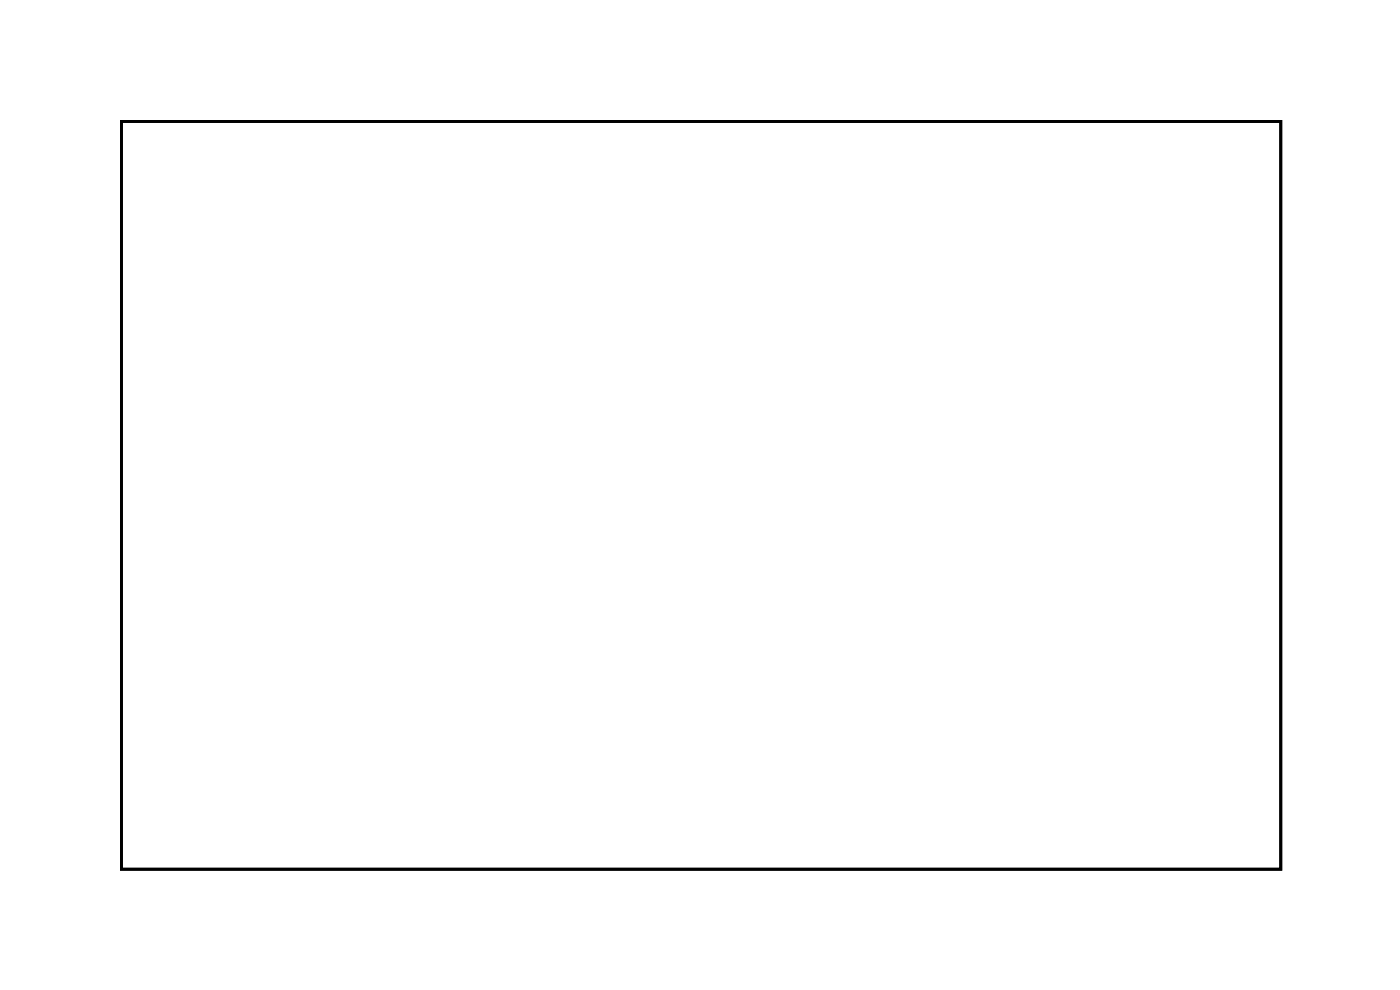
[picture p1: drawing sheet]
<svg xmlns="http://www.w3.org/2000/svg" width="99mm" height="70mm" viewBox="0 0 99 70" stroke-linecap="round" stroke-linejoin="round" font-family="sans-serif">
<path d="M8.6 8.6h81.8v52.7h-81.8z" fill="none" stroke="#000" stroke-width=".2"/>
<path d="M8.6 8.6h81.8v52.7h-81.8z" fill="none" stroke="#000" stroke-width=".07"/>
<path d="M81.7 33.9h1.4v1.4h-1.4z" fill="#fff"/>
<path d="M81.7 33.9h1.4v1.4h-1.4z" fill="none" stroke="#fff" stroke-width=".76" stroke-linecap="butt"/>
<circle cx="82.4" cy="34.6" r=".7" fill="#fff"/>
<circle cx="82.4" cy="34.6" r=".7" fill="none" stroke="#fff" stroke-width=".76" stroke-linecap="butt"/>
<circle cx="82.4" cy="42.2" r=".7" fill="#fff"/>
<circle cx="82.4" cy="42.2" r=".7" fill="none" stroke="#fff" stroke-width=".76" stroke-linecap="butt"/>
<circle cx="79.8" cy="34.6" r=".7" fill="#fff"/>
<circle cx="79.8" cy="34.6" r=".7" fill="none" stroke="#fff" stroke-width=".76" stroke-linecap="butt"/>
<circle cx="79.8" cy="42.2" r=".7" fill="#fff"/>
<circle cx="79.8" cy="42.2" r=".7" fill="none" stroke="#fff" stroke-width=".76" stroke-linecap="butt"/>
<circle cx="77.3" cy="34.6" r=".7" fill="#fff"/>
<circle cx="77.3" cy="34.6" r=".7" fill="none" stroke="#fff" stroke-width=".76" stroke-linecap="butt"/>
<circle cx="77.3" cy="42.2" r=".7" fill="#fff"/>
<circle cx="77.3" cy="42.2" r=".7" fill="none" stroke="#fff" stroke-width=".76" stroke-linecap="butt"/>
<circle cx="74.8" cy="34.6" r=".7" fill="#fff"/>
<circle cx="74.8" cy="34.6" r=".7" fill="none" stroke="#fff" stroke-width=".76" stroke-linecap="butt"/>
<circle cx="74.8" cy="42.2" r=".7" fill="#fff"/>
<circle cx="74.8" cy="42.2" r=".7" fill="none" stroke="#fff" stroke-width=".76" stroke-linecap="butt"/>
<circle cx="72.2" cy="34.6" r=".7" fill="#fff"/>
<circle cx="72.2" cy="34.6" r=".7" fill="none" stroke="#fff" stroke-width=".76" stroke-linecap="butt"/>
<circle cx="72.2" cy="42.2" r=".7" fill="#fff"/>
<circle cx="72.2" cy="42.2" r=".7" fill="none" stroke="#fff" stroke-width=".76" stroke-linecap="butt"/>
<circle cx="69.7" cy="34.6" r=".7" fill="#fff"/>
<circle cx="69.7" cy="34.6" r=".7" fill="none" stroke="#fff" stroke-width=".76" stroke-linecap="butt"/>
<circle cx="69.7" cy="42.2" r=".7" fill="#fff"/>
<circle cx="69.7" cy="42.2" r=".7" fill="none" stroke="#fff" stroke-width=".76" stroke-linecap="butt"/>
<circle cx="67.1" cy="34.6" r=".7" fill="#fff"/>
<circle cx="67.1" cy="34.6" r=".7" fill="none" stroke="#fff" stroke-width=".76" stroke-linecap="butt"/>
<circle cx="67.1" cy="42.2" r=".7" fill="#fff"/>
<circle cx="67.1" cy="42.2" r=".7" fill="none" stroke="#fff" stroke-width=".76" stroke-linecap="butt"/>
<circle cx="64.6" cy="34.6" r=".7" fill="#fff"/>
<circle cx="64.6" cy="34.6" r=".7" fill="none" stroke="#fff" stroke-width=".76" stroke-linecap="butt"/>
<circle cx="64.6" cy="42.2" r=".7" fill="#fff"/>
<circle cx="64.6" cy="42.2" r=".7" fill="none" stroke="#fff" stroke-width=".76" stroke-linecap="butt"/>
<circle cx="62.1" cy="34.6" r=".7" fill="#fff"/>
<circle cx="62.1" cy="34.6" r=".7" fill="none" stroke="#fff" stroke-width=".76" stroke-linecap="butt"/>
<circle cx="62.1" cy="42.2" r=".7" fill="#fff"/>
<circle cx="62.1" cy="42.2" r=".7" fill="none" stroke="#fff" stroke-width=".76" stroke-linecap="butt"/>
<path d="M50.2 33.9h1.4v1.4h-1.4z" fill="#fff"/>
<path d="M50.2 33.9h1.4v1.4h-1.4z" fill="none" stroke="#fff" stroke-width=".76" stroke-linecap="butt"/>
<circle cx="50.9" cy="34.6" r=".7" fill="#fff"/>
<circle cx="50.9" cy="34.6" r=".7" fill="none" stroke="#fff" stroke-width=".76" stroke-linecap="butt"/>
<circle cx="50.9" cy="42.2" r=".7" fill="#fff"/>
<circle cx="50.9" cy="42.2" r=".7" fill="none" stroke="#fff" stroke-width=".76" stroke-linecap="butt"/>
<circle cx="48.3" cy="34.6" r=".7" fill="#fff"/>
<circle cx="48.3" cy="34.6" r=".7" fill="none" stroke="#fff" stroke-width=".76" stroke-linecap="butt"/>
<circle cx="48.3" cy="42.2" r=".7" fill="#fff"/>
<circle cx="48.3" cy="42.2" r=".7" fill="none" stroke="#fff" stroke-width=".76" stroke-linecap="butt"/>
<circle cx="45.8" cy="34.6" r=".7" fill="#fff"/>
<circle cx="45.8" cy="34.6" r=".7" fill="none" stroke="#fff" stroke-width=".76" stroke-linecap="butt"/>
<circle cx="45.8" cy="42.2" r=".7" fill="#fff"/>
<circle cx="45.8" cy="42.2" r=".7" fill="none" stroke="#fff" stroke-width=".76" stroke-linecap="butt"/>
<circle cx="43.3" cy="34.6" r=".7" fill="#fff"/>
<circle cx="43.3" cy="34.6" r=".7" fill="none" stroke="#fff" stroke-width=".76" stroke-linecap="butt"/>
<circle cx="43.3" cy="42.2" r=".7" fill="#fff"/>
<circle cx="43.3" cy="42.2" r=".7" fill="none" stroke="#fff" stroke-width=".76" stroke-linecap="butt"/>
<circle cx="40.7" cy="34.6" r=".7" fill="#fff"/>
<circle cx="40.7" cy="34.6" r=".7" fill="none" stroke="#fff" stroke-width=".76" stroke-linecap="butt"/>
<circle cx="40.7" cy="42.2" r=".7" fill="#fff"/>
<circle cx="40.7" cy="42.2" r=".7" fill="none" stroke="#fff" stroke-width=".76" stroke-linecap="butt"/>
<circle cx="38.2" cy="34.6" r=".7" fill="#fff"/>
<circle cx="38.2" cy="34.6" r=".7" fill="none" stroke="#fff" stroke-width=".76" stroke-linecap="butt"/>
<circle cx="38.2" cy="42.2" r=".7" fill="#fff"/>
<circle cx="38.2" cy="42.2" r=".7" fill="none" stroke="#fff" stroke-width=".76" stroke-linecap="butt"/>
<circle cx="35.6" cy="34.6" r=".7" fill="#fff"/>
<circle cx="35.6" cy="34.6" r=".7" fill="none" stroke="#fff" stroke-width=".76" stroke-linecap="butt"/>
<circle cx="35.6" cy="42.2" r=".7" fill="#fff"/>
<circle cx="35.6" cy="42.2" r=".7" fill="none" stroke="#fff" stroke-width=".76" stroke-linecap="butt"/>
<circle cx="33.1" cy="34.6" r=".7" fill="#fff"/>
<circle cx="33.1" cy="34.6" r=".7" fill="none" stroke="#fff" stroke-width=".76" stroke-linecap="butt"/>
<circle cx="33.1" cy="42.2" r=".7" fill="#fff"/>
<circle cx="33.1" cy="42.2" r=".7" fill="none" stroke="#fff" stroke-width=".76" stroke-linecap="butt"/>
<circle cx="30.6" cy="34.6" r=".7" fill="#fff"/>
<circle cx="30.6" cy="34.6" r=".7" fill="none" stroke="#fff" stroke-width=".76" stroke-linecap="butt"/>
<circle cx="30.6" cy="42.2" r=".7" fill="#fff"/>
<circle cx="30.6" cy="42.2" r=".7" fill="none" stroke="#fff" stroke-width=".76" stroke-linecap="butt"/>
<circle cx="15.6" cy="57.5" r=".75" fill="#fff"/>
<circle cx="15.6" cy="57.5" r=".75" fill="none" stroke="#fff" stroke-width=".76" stroke-linecap="butt"/>
<circle cx="13" cy="57.5" r=".75" fill="#fff"/>
<circle cx="13" cy="57.5" r=".75" fill="none" stroke="#fff" stroke-width=".76" stroke-linecap="butt"/>
<circle cx="10.5" cy="57.5" r=".75" fill="#fff"/>
<circle cx="10.5" cy="57.5" r=".75" fill="none" stroke="#fff" stroke-width=".76" stroke-linecap="butt"/>
<circle cx="10.5" cy="50.4" r=".75" fill="#fff"/>
<circle cx="10.5" cy="50.4" r=".75" fill="none" stroke="#fff" stroke-width=".76" stroke-linecap="butt"/>
<circle cx="13" cy="50.4" r=".75" fill="#fff"/>
<circle cx="13" cy="50.4" r=".75" fill="none" stroke="#fff" stroke-width=".76" stroke-linecap="butt"/>
<circle cx="15.6" cy="50.4" r=".75" fill="#fff"/>
<circle cx="15.6" cy="50.4" r=".75" fill="none" stroke="#fff" stroke-width=".76" stroke-linecap="butt"/>
<circle cx="82.4" cy="48.3" r=".75" fill="#fff"/>
<circle cx="82.4" cy="48.3" r=".75" fill="none" stroke="#fff" stroke-width=".76" stroke-linecap="butt"/>
<circle cx="79.8" cy="48.3" r=".75" fill="#fff"/>
<circle cx="79.8" cy="48.3" r=".75" fill="none" stroke="#fff" stroke-width=".76" stroke-linecap="butt"/>
<circle cx="77.3" cy="48.3" r=".75" fill="#fff"/>
<circle cx="77.3" cy="48.3" r=".75" fill="none" stroke="#fff" stroke-width=".76" stroke-linecap="butt"/>
<circle cx="74.8" cy="48.3" r=".75" fill="#fff"/>
<circle cx="74.8" cy="48.3" r=".75" fill="none" stroke="#fff" stroke-width=".76" stroke-linecap="butt"/>
<circle cx="72.2" cy="48.3" r=".75" fill="#fff"/>
<circle cx="72.2" cy="48.3" r=".75" fill="none" stroke="#fff" stroke-width=".76" stroke-linecap="butt"/>
<circle cx="69.7" cy="48.3" r=".75" fill="#fff"/>
<circle cx="69.7" cy="48.3" r=".75" fill="none" stroke="#fff" stroke-width=".76" stroke-linecap="butt"/>
<circle cx="67.1" cy="48.3" r=".75" fill="#fff"/>
<circle cx="67.1" cy="48.3" r=".75" fill="none" stroke="#fff" stroke-width=".76" stroke-linecap="butt"/>
<circle cx="64.6" cy="48.3" r=".75" fill="#fff"/>
<circle cx="64.6" cy="48.3" r=".75" fill="none" stroke="#fff" stroke-width=".76" stroke-linecap="butt"/>
<circle cx="33.1" cy="48.3" r=".75" fill="#fff"/>
<circle cx="33.1" cy="48.3" r=".75" fill="none" stroke="#fff" stroke-width=".76" stroke-linecap="butt"/>
<circle cx="35.6" cy="48.3" r=".75" fill="#fff"/>
<circle cx="35.6" cy="48.3" r=".75" fill="none" stroke="#fff" stroke-width=".76" stroke-linecap="butt"/>
<circle cx="38.2" cy="48.3" r=".75" fill="#fff"/>
<circle cx="38.2" cy="48.3" r=".75" fill="none" stroke="#fff" stroke-width=".76" stroke-linecap="butt"/>
<circle cx="40.7" cy="48.3" r=".75" fill="#fff"/>
<circle cx="40.7" cy="48.3" r=".75" fill="none" stroke="#fff" stroke-width=".76" stroke-linecap="butt"/>
<circle cx="43.3" cy="48.3" r=".75" fill="#fff"/>
<circle cx="43.3" cy="48.3" r=".75" fill="none" stroke="#fff" stroke-width=".76" stroke-linecap="butt"/>
<circle cx="45.8" cy="48.3" r=".75" fill="#fff"/>
<circle cx="45.8" cy="48.3" r=".75" fill="none" stroke="#fff" stroke-width=".76" stroke-linecap="butt"/>
<circle cx="48.3" cy="48.3" r=".75" fill="#fff"/>
<circle cx="48.3" cy="48.3" r=".75" fill="none" stroke="#fff" stroke-width=".76" stroke-linecap="butt"/>
<circle cx="50.9" cy="48.3" r=".75" fill="#fff"/>
<circle cx="50.9" cy="48.3" r=".75" fill="none" stroke="#fff" stroke-width=".76" stroke-linecap="butt"/>
<circle cx="53.4" cy="48.3" r=".75" fill="#fff"/>
<circle cx="53.4" cy="48.3" r=".75" fill="none" stroke="#fff" stroke-width=".76" stroke-linecap="butt"/>
<circle cx="56" cy="48.3" r=".75" fill="#fff"/>
<circle cx="56" cy="48.3" r=".75" fill="none" stroke="#fff" stroke-width=".76" stroke-linecap="butt"/>
<circle cx="22.2" cy="26.7" r=".75" fill="#fff"/>
<circle cx="22.2" cy="26.7" r=".75" fill="none" stroke="#fff" stroke-width=".76" stroke-linecap="butt"/>
<circle cx="24.7" cy="26.7" r=".75" fill="#fff"/>
<circle cx="24.7" cy="26.7" r=".75" fill="none" stroke="#fff" stroke-width=".76" stroke-linecap="butt"/>
<circle cx="27.3" cy="26.7" r=".75" fill="#fff"/>
<circle cx="27.3" cy="26.7" r=".75" fill="none" stroke="#fff" stroke-width=".76" stroke-linecap="butt"/>
<circle cx="29.8" cy="26.7" r=".75" fill="#fff"/>
<circle cx="29.8" cy="26.7" r=".75" fill="none" stroke="#fff" stroke-width=".76" stroke-linecap="butt"/>
<circle cx="32.3" cy="26.7" r=".75" fill="#fff"/>
<circle cx="32.3" cy="26.7" r=".75" fill="none" stroke="#fff" stroke-width=".76" stroke-linecap="butt"/>
<circle cx="19.6" cy="46.1" r=".74" fill="#fff"/>
<circle cx="19.6" cy="46.1" r=".74" fill="none" stroke="#fff" stroke-width=".76" stroke-linecap="butt"/>
<circle cx="22" cy="45.2" r=".74" fill="#fff"/>
<circle cx="22" cy="45.2" r=".74" fill="none" stroke="#fff" stroke-width=".76" stroke-linecap="butt"/>
<circle cx="24.4" cy="44.3" r=".74" fill="#fff"/>
<circle cx="24.4" cy="44.3" r=".74" fill="none" stroke="#fff" stroke-width=".76" stroke-linecap="butt"/>
<circle cx="27.8" cy="16.1" r=".74" fill="#fff"/>
<circle cx="27.8" cy="16.1" r=".74" fill="none" stroke="#fff" stroke-width=".76" stroke-linecap="butt"/>
<circle cx="29.6" cy="17.9" r=".74" fill="#fff"/>
<circle cx="29.6" cy="17.9" r=".74" fill="none" stroke="#fff" stroke-width=".76" stroke-linecap="butt"/>
<circle cx="27.5" cy="36.1" r=".64" fill="#fff"/>
<circle cx="27.5" cy="36.1" r=".64" fill="none" stroke="#fff" stroke-width=".76" stroke-linecap="butt"/>
<circle cx="27.5" cy="38.7" r=".64" fill="#fff"/>
<circle cx="27.5" cy="38.7" r=".64" fill="none" stroke="#fff" stroke-width=".76" stroke-linecap="butt"/>
<circle cx="59" cy="36.1" r=".64" fill="#fff"/>
<circle cx="59" cy="36.1" r=".64" fill="none" stroke="#fff" stroke-width=".76" stroke-linecap="butt"/>
<circle cx="59" cy="38.7" r=".64" fill="#fff"/>
<circle cx="59" cy="38.7" r=".64" fill="none" stroke="#fff" stroke-width=".76" stroke-linecap="butt"/>
<path d="M22.5 35.4h1.4v1.4h-1.4z" fill="#fff"/>
<path d="M22.5 35.4h1.4v1.4h-1.4z" fill="none" stroke="#fff" stroke-width=".76" stroke-linecap="butt"/>
<circle cx="23.2" cy="36.1" r=".7" fill="#fff"/>
<circle cx="23.2" cy="36.1" r=".7" fill="none" stroke="#fff" stroke-width=".76" stroke-linecap="butt"/>
<circle cx="23.2" cy="38.7" r=".7" fill="#fff"/>
<circle cx="23.2" cy="38.7" r=".7" fill="none" stroke="#fff" stroke-width=".76" stroke-linecap="butt"/>
<path d="M54 35.4h1.4v1.4h-1.4z" fill="#fff"/>
<path d="M54 35.4h1.4v1.4h-1.4z" fill="none" stroke="#fff" stroke-width=".76" stroke-linecap="butt"/>
<circle cx="54.7" cy="36.1" r=".7" fill="#fff"/>
<circle cx="54.7" cy="36.1" r=".7" fill="none" stroke="#fff" stroke-width=".76" stroke-linecap="butt"/>
<circle cx="54.7" cy="38.7" r=".7" fill="#fff"/>
<circle cx="54.7" cy="38.7" r=".7" fill="none" stroke="#fff" stroke-width=".76" stroke-linecap="butt"/>
<circle cx="56.5" cy="24.5" r=".35" fill="#fff"/>
<circle cx="56.5" cy="24.5" r=".35" fill="none" stroke="#fff" stroke-width=".55"/>
<circle cx="52.7" cy="25.7" r=".35" fill="#fff"/>
<circle cx="52.7" cy="25.7" r=".35" fill="none" stroke="#fff" stroke-width=".55"/>
<circle cx="49.1" cy="27" r=".35" fill="#fff"/>
<circle cx="49.1" cy="27" r=".35" fill="none" stroke="#fff" stroke-width=".55"/>
<circle cx="45.3" cy="28.3" r=".35" fill="#fff"/>
<circle cx="45.3" cy="28.3" r=".35" fill="none" stroke="#fff" stroke-width=".55"/>
<circle cx="41.2" cy="29.8" r=".35" fill="#fff"/>
<circle cx="41.2" cy="29.8" r=".35" fill="none" stroke="#fff" stroke-width=".55"/>
<circle cx="60" cy="23.2" r=".35" fill="#fff"/>
<circle cx="60" cy="23.2" r=".35" fill="none" stroke="#fff" stroke-width=".55"/>
<circle cx="37.4" cy="31.1" r=".35" fill="#fff"/>
<circle cx="37.4" cy="31.1" r=".35" fill="none" stroke="#fff" stroke-width=".55"/>
<circle cx="67.9" cy="59" r=".57" fill="#fff"/>
<circle cx="67.9" cy="59" r=".57" fill="none" stroke="#fff" stroke-width=".54"/>
<circle cx="27.3" cy="59" r=".57" fill="#fff"/>
<circle cx="27.3" cy="59" r=".57" fill="none" stroke="#fff" stroke-width=".54"/>
<circle cx="70.4" cy="59" r=".57" fill="#fff"/>
<circle cx="70.4" cy="59" r=".57" fill="none" stroke="#fff" stroke-width=".54"/>
<circle cx="73" cy="59" r=".57" fill="#fff"/>
<circle cx="73" cy="59" r=".57" fill="none" stroke="#fff" stroke-width=".54"/>
<circle cx="75.5" cy="59" r=".57" fill="#fff"/>
<circle cx="75.5" cy="59" r=".57" fill="none" stroke="#fff" stroke-width=".54"/>
<circle cx="78.1" cy="59" r=".57" fill="#fff"/>
<circle cx="78.1" cy="59" r=".57" fill="none" stroke="#fff" stroke-width=".54"/>
<circle cx="85.7" cy="23.4" r=".66" fill="#fff"/>
<circle cx="85.7" cy="23.4" r=".66" fill="none" stroke="#fff" stroke-width=".62" stroke-linecap="butt"/>
<circle cx="80.6" cy="59" r=".57" fill="#fff"/>
<circle cx="80.6" cy="59" r=".57" fill="none" stroke="#fff" stroke-width=".54"/>
<circle cx="83.1" cy="59" r=".57" fill="#fff"/>
<circle cx="83.1" cy="59" r=".57" fill="none" stroke="#fff" stroke-width=".54"/>
<circle cx="28.3" cy="10.7" r=".57" fill="#fff"/>
<circle cx="28.3" cy="10.7" r=".57" fill="none" stroke="#fff" stroke-width=".54"/>
<circle cx="42.5" cy="59" r=".57" fill="#fff"/>
<circle cx="42.5" cy="59" r=".57" fill="none" stroke="#fff" stroke-width=".54"/>
<circle cx="45" cy="59" r=".57" fill="#fff"/>
<circle cx="45" cy="59" r=".57" fill="none" stroke="#fff" stroke-width=".54"/>
<circle cx="47.6" cy="59" r=".57" fill="#fff"/>
<circle cx="47.6" cy="59" r=".57" fill="none" stroke="#fff" stroke-width=".54"/>
<circle cx="50.1" cy="59" r=".57" fill="#fff"/>
<circle cx="50.1" cy="59" r=".57" fill="none" stroke="#fff" stroke-width=".54"/>
<circle cx="85.7" cy="43.8" r=".66" fill="#fff"/>
<circle cx="85.7" cy="43.8" r=".66" fill="none" stroke="#fff" stroke-width=".62" stroke-linecap="butt"/>
<circle cx="52.7" cy="59" r=".57" fill="#fff"/>
<circle cx="52.7" cy="59" r=".57" fill="none" stroke="#fff" stroke-width=".54"/>
<circle cx="55.2" cy="59" r=".57" fill="#fff"/>
<circle cx="55.2" cy="59" r=".57" fill="none" stroke="#fff" stroke-width=".54"/>
<circle cx="57.7" cy="59" r=".57" fill="#fff"/>
<circle cx="57.7" cy="59" r=".57" fill="none" stroke="#fff" stroke-width=".54"/>
<circle cx="60.3" cy="59" r=".57" fill="#fff"/>
<circle cx="60.3" cy="59" r=".57" fill="none" stroke="#fff" stroke-width=".54"/>
<circle cx="47.6" cy="10.7" r=".57" fill="#fff"/>
<circle cx="47.6" cy="10.7" r=".57" fill="none" stroke="#fff" stroke-width=".54"/>
<circle cx="85.7" cy="13.3" r=".66" fill="#fff"/>
<circle cx="85.7" cy="13.3" r=".66" fill="none" stroke="#fff" stroke-width=".62" stroke-linecap="butt"/>
<circle cx="85.7" cy="33.6" r=".66" fill="#fff"/>
<circle cx="85.7" cy="33.6" r=".66" fill="none" stroke="#fff" stroke-width=".62" stroke-linecap="butt"/>
<circle cx="85.7" cy="53.9" r=".66" fill="#fff"/>
<circle cx="85.7" cy="53.9" r=".66" fill="none" stroke="#fff" stroke-width=".62" stroke-linecap="butt"/>
<circle cx="18.1" cy="10.7" r=".57" fill="#fff"/>
<circle cx="18.1" cy="10.7" r=".57" fill="none" stroke="#fff" stroke-width=".54"/>
<circle cx="37.4" cy="59" r=".57" fill="#fff"/>
<circle cx="37.4" cy="59" r=".57" fill="none" stroke="#fff" stroke-width=".54"/>
<circle cx="37.4" cy="10.7" r=".57" fill="#fff"/>
<circle cx="37.4" cy="10.7" r=".57" fill="none" stroke="#fff" stroke-width=".54"/>
<circle cx="85.7" cy="18.4" r=".66" fill="#fff"/>
<circle cx="85.7" cy="18.4" r=".66" fill="none" stroke="#fff" stroke-width=".62" stroke-linecap="butt"/>
<circle cx="85.7" cy="28.5" r=".66" fill="#fff"/>
<circle cx="85.7" cy="28.5" r=".66" fill="none" stroke="#fff" stroke-width=".62" stroke-linecap="butt"/>
<circle cx="85.7" cy="38.7" r=".66" fill="#fff"/>
<circle cx="85.7" cy="38.7" r=".66" fill="none" stroke="#fff" stroke-width=".62" stroke-linecap="butt"/>
<circle cx="78.1" cy="10.7" r=".57" fill="#fff"/>
<circle cx="78.1" cy="10.7" r=".57" fill="none" stroke="#fff" stroke-width=".54"/>
<circle cx="85.7" cy="48.8" r=".66" fill="#fff"/>
<circle cx="85.7" cy="48.8" r=".66" fill="none" stroke="#fff" stroke-width=".62" stroke-linecap="butt"/>
<circle cx="75.5" cy="10.7" r=".57" fill="#fff"/>
<circle cx="75.5" cy="10.7" r=".57" fill="none" stroke="#fff" stroke-width=".54"/>
<circle cx="73" cy="10.7" r=".57" fill="#fff"/>
<circle cx="73" cy="10.7" r=".57" fill="none" stroke="#fff" stroke-width=".54"/>
<circle cx="70.4" cy="10.7" r=".57" fill="#fff"/>
<circle cx="70.4" cy="10.7" r=".57" fill="none" stroke="#fff" stroke-width=".54"/>
<circle cx="67.9" cy="10.7" r=".57" fill="#fff"/>
<circle cx="67.9" cy="10.7" r=".57" fill="none" stroke="#fff" stroke-width=".54"/>
<circle cx="65.4" cy="10.7" r=".57" fill="#fff"/>
<circle cx="65.4" cy="10.7" r=".57" fill="none" stroke="#fff" stroke-width=".54"/>
<circle cx="62.8" cy="10.7" r=".57" fill="#fff"/>
<circle cx="62.8" cy="10.7" r=".57" fill="none" stroke="#fff" stroke-width=".54"/>
<circle cx="60.3" cy="10.7" r=".57" fill="#fff"/>
<circle cx="60.3" cy="10.7" r=".57" fill="none" stroke="#fff" stroke-width=".54"/>
<circle cx="13" cy="10.7" r=".57" fill="#fff"/>
<circle cx="13" cy="10.7" r=".57" fill="none" stroke="#fff" stroke-width=".54"/>
<circle cx="23.2" cy="10.7" r=".57" fill="#fff"/>
<circle cx="23.2" cy="10.7" r=".57" fill="none" stroke="#fff" stroke-width=".54"/>
<circle cx="33.4" cy="10.7" r=".57" fill="#fff"/>
<circle cx="33.4" cy="10.7" r=".57" fill="none" stroke="#fff" stroke-width=".54"/>
<circle cx="22.2" cy="59" r=".57" fill="#fff"/>
<circle cx="22.2" cy="59" r=".57" fill="none" stroke="#fff" stroke-width=".54"/>
<circle cx="32.3" cy="59" r=".57" fill="#fff"/>
<circle cx="32.3" cy="59" r=".57" fill="none" stroke="#fff" stroke-width=".54"/>
<circle cx="52.7" cy="10.7" r=".57" fill="#fff"/>
<circle cx="52.7" cy="10.7" r=".57" fill="none" stroke="#fff" stroke-width=".54"/>
<circle cx="42.5" cy="10.7" r=".57" fill="#fff"/>
<circle cx="42.5" cy="10.7" r=".57" fill="none" stroke="#fff" stroke-width=".54"/>
<circle cx="85.7" cy="10.7" r=".66" fill="#fff"/>
<circle cx="85.7" cy="10.7" r=".66" fill="none" stroke="#fff" stroke-width=".62" stroke-linecap="butt"/>
<circle cx="85.7" cy="15.8" r=".66" fill="#fff"/>
<circle cx="85.7" cy="15.8" r=".66" fill="none" stroke="#fff" stroke-width=".62" stroke-linecap="butt"/>
<circle cx="85.7" cy="20.9" r=".66" fill="#fff"/>
<circle cx="85.7" cy="20.9" r=".66" fill="none" stroke="#fff" stroke-width=".62" stroke-linecap="butt"/>
<circle cx="85.7" cy="26" r=".66" fill="#fff"/>
<circle cx="85.7" cy="26" r=".66" fill="none" stroke="#fff" stroke-width=".62" stroke-linecap="butt"/>
<circle cx="85.7" cy="31.1" r=".66" fill="#fff"/>
<circle cx="85.7" cy="31.1" r=".66" fill="none" stroke="#fff" stroke-width=".62" stroke-linecap="butt"/>
<circle cx="85.7" cy="36.1" r=".66" fill="#fff"/>
<circle cx="85.7" cy="36.1" r=".66" fill="none" stroke="#fff" stroke-width=".62" stroke-linecap="butt"/>
<circle cx="85.7" cy="41.2" r=".66" fill="#fff"/>
<circle cx="85.7" cy="41.2" r=".66" fill="none" stroke="#fff" stroke-width=".62" stroke-linecap="butt"/>
<circle cx="85.7" cy="46.3" r=".66" fill="#fff"/>
<circle cx="85.7" cy="46.3" r=".66" fill="none" stroke="#fff" stroke-width=".62" stroke-linecap="butt"/>
<circle cx="85.7" cy="51.4" r=".66" fill="#fff"/>
<circle cx="85.7" cy="51.4" r=".66" fill="none" stroke="#fff" stroke-width=".62" stroke-linecap="butt"/>
<circle cx="10.5" cy="10.7" r=".57" fill="#fff"/>
<circle cx="10.5" cy="10.7" r=".57" fill="none" stroke="#fff" stroke-width=".54"/>
<circle cx="15.6" cy="10.7" r=".57" fill="#fff"/>
<circle cx="15.6" cy="10.7" r=".57" fill="none" stroke="#fff" stroke-width=".54"/>
<circle cx="20.7" cy="10.7" r=".57" fill="#fff"/>
<circle cx="20.7" cy="10.7" r=".57" fill="none" stroke="#fff" stroke-width=".54"/>
<circle cx="25.7" cy="10.7" r=".57" fill="#fff"/>
<circle cx="25.7" cy="10.7" r=".57" fill="none" stroke="#fff" stroke-width=".54"/>
<circle cx="30.8" cy="10.7" r=".57" fill="#fff"/>
<circle cx="30.8" cy="10.7" r=".57" fill="none" stroke="#fff" stroke-width=".54"/>
<circle cx="19.6" cy="59" r=".57" fill="#fff"/>
<circle cx="19.6" cy="59" r=".57" fill="none" stroke="#fff" stroke-width=".54"/>
<circle cx="24.7" cy="59" r=".57" fill="#fff"/>
<circle cx="24.7" cy="59" r=".57" fill="none" stroke="#fff" stroke-width=".54"/>
<circle cx="29.8" cy="59" r=".57" fill="#fff"/>
<circle cx="29.8" cy="59" r=".57" fill="none" stroke="#fff" stroke-width=".54"/>
<circle cx="34.9" cy="59" r=".57" fill="#fff"/>
<circle cx="34.9" cy="59" r=".57" fill="none" stroke="#fff" stroke-width=".54"/>
<circle cx="55.2" cy="10.7" r=".57" fill="#fff"/>
<circle cx="55.2" cy="10.7" r=".57" fill="none" stroke="#fff" stroke-width=".54"/>
<circle cx="50.1" cy="10.7" r=".57" fill="#fff"/>
<circle cx="50.1" cy="10.7" r=".57" fill="none" stroke="#fff" stroke-width=".54"/>
<circle cx="45" cy="10.7" r=".57" fill="#fff"/>
<circle cx="45" cy="10.7" r=".57" fill="none" stroke="#fff" stroke-width=".54"/>
<circle cx="40" cy="10.7" r=".57" fill="#fff"/>
<circle cx="40" cy="10.7" r=".57" fill="none" stroke="#fff" stroke-width=".54"/>
<circle cx="88.2" cy="10.7" r=".66" fill="#fff"/>
<circle cx="88.2" cy="10.7" r=".66" fill="none" stroke="#fff" stroke-width=".62" stroke-linecap="butt"/>
<circle cx="88.2" cy="13.3" r=".66" fill="#fff"/>
<circle cx="88.2" cy="13.3" r=".66" fill="none" stroke="#fff" stroke-width=".62" stroke-linecap="butt"/>
<circle cx="88.2" cy="15.8" r=".66" fill="#fff"/>
<circle cx="88.2" cy="15.8" r=".66" fill="none" stroke="#fff" stroke-width=".62" stroke-linecap="butt"/>
<circle cx="88.2" cy="18.4" r=".66" fill="#fff"/>
<circle cx="88.2" cy="18.4" r=".66" fill="none" stroke="#fff" stroke-width=".62" stroke-linecap="butt"/>
<circle cx="88.2" cy="20.9" r=".66" fill="#fff"/>
<circle cx="88.2" cy="20.9" r=".66" fill="none" stroke="#fff" stroke-width=".62" stroke-linecap="butt"/>
<circle cx="88.2" cy="23.4" r=".66" fill="#fff"/>
<circle cx="88.2" cy="23.4" r=".66" fill="none" stroke="#fff" stroke-width=".62" stroke-linecap="butt"/>
<circle cx="88.2" cy="26" r=".66" fill="#fff"/>
<circle cx="88.2" cy="26" r=".66" fill="none" stroke="#fff" stroke-width=".62" stroke-linecap="butt"/>
<circle cx="88.2" cy="28.5" r=".66" fill="#fff"/>
<circle cx="88.2" cy="28.5" r=".66" fill="none" stroke="#fff" stroke-width=".62" stroke-linecap="butt"/>
<circle cx="88.2" cy="31.1" r=".66" fill="#fff"/>
<circle cx="88.2" cy="31.1" r=".66" fill="none" stroke="#fff" stroke-width=".62" stroke-linecap="butt"/>
<circle cx="88.2" cy="33.6" r=".66" fill="#fff"/>
<circle cx="88.2" cy="33.6" r=".66" fill="none" stroke="#fff" stroke-width=".62" stroke-linecap="butt"/>
<circle cx="88.2" cy="36.1" r=".66" fill="#fff"/>
<circle cx="88.2" cy="36.1" r=".66" fill="none" stroke="#fff" stroke-width=".62" stroke-linecap="butt"/>
<circle cx="88.2" cy="38.7" r=".66" fill="#fff"/>
<circle cx="88.2" cy="38.7" r=".66" fill="none" stroke="#fff" stroke-width=".62" stroke-linecap="butt"/>
<circle cx="88.2" cy="41.2" r=".66" fill="#fff"/>
<circle cx="88.2" cy="41.2" r=".66" fill="none" stroke="#fff" stroke-width=".62" stroke-linecap="butt"/>
<circle cx="88.2" cy="43.8" r=".66" fill="#fff"/>
<circle cx="88.2" cy="43.8" r=".66" fill="none" stroke="#fff" stroke-width=".62" stroke-linecap="butt"/>
<circle cx="88.2" cy="46.3" r=".66" fill="#fff"/>
<circle cx="88.2" cy="46.3" r=".66" fill="none" stroke="#fff" stroke-width=".62" stroke-linecap="butt"/>
<circle cx="88.2" cy="48.8" r=".66" fill="#fff"/>
<circle cx="88.2" cy="48.8" r=".66" fill="none" stroke="#fff" stroke-width=".62" stroke-linecap="butt"/>
<circle cx="88.2" cy="51.4" r=".66" fill="#fff"/>
<circle cx="88.2" cy="51.4" r=".66" fill="none" stroke="#fff" stroke-width=".62" stroke-linecap="butt"/>
<circle cx="88.2" cy="53.9" r=".66" fill="#fff"/>
<circle cx="88.2" cy="53.9" r=".66" fill="none" stroke="#fff" stroke-width=".62" stroke-linecap="butt"/>
<circle cx="65.4" cy="59" r=".57" fill="#fff"/>
<circle cx="65.4" cy="59" r=".57" fill="none" stroke="#fff" stroke-width=".54"/>
<circle cx="15.1" cy="17.1" r="1" fill="#fff"/>
<circle cx="15.1" cy="17.1" r="1" fill="none" stroke="#fff" stroke-width=".76" stroke-linecap="butt"/>
<path d="M15.1 18.4h.1" fill="none" stroke="#fff" stroke-width=".25"/>
<circle cx="15.1" cy="22.2" r="1" fill="#fff"/>
<circle cx="15.1" cy="22.2" r="1" fill="none" stroke="#fff" stroke-width=".76" stroke-linecap="butt"/>
<circle cx="15.1" cy="27.3" r="1" fill="#fff"/>
<circle cx="15.1" cy="27.3" r="1" fill="none" stroke="#fff" stroke-width=".76" stroke-linecap="butt"/>
<circle cx="15.1" cy="32.3" r="1" fill="#fff"/>
<circle cx="15.1" cy="32.3" r="1" fill="none" stroke="#fff" stroke-width=".76" stroke-linecap="butt"/>
<circle cx="15.1" cy="40" r="1" fill="#fff"/>
<circle cx="15.1" cy="40" r="1" fill="none" stroke="#fff" stroke-width=".76" stroke-linecap="butt"/>
<circle cx="65.1" cy="18.4" r=".7" fill="#fff"/>
<circle cx="65.1" cy="18.4" r=".7" fill="none" stroke="#fff" stroke-width=".76" stroke-linecap="butt"/>
<circle cx="55" cy="18.4" r=".7" fill="#fff"/>
<circle cx="55" cy="18.4" r=".7" fill="none" stroke="#fff" stroke-width=".76" stroke-linecap="butt"/>
<circle cx="67.7" cy="15.8" r=".7" fill="#fff"/>
<circle cx="67.7" cy="15.8" r=".7" fill="none" stroke="#fff" stroke-width=".76" stroke-linecap="butt"/>
<circle cx="57.5" cy="15.8" r=".7" fill="#fff"/>
<circle cx="57.5" cy="15.8" r=".7" fill="none" stroke="#fff" stroke-width=".76" stroke-linecap="butt"/>
<circle cx="70.2" cy="13.3" r=".7" fill="#fff"/>
<circle cx="70.2" cy="13.3" r=".7" fill="none" stroke="#fff" stroke-width=".76" stroke-linecap="butt"/>
<circle cx="60" cy="13.3" r=".7" fill="#fff"/>
<circle cx="60" cy="13.3" r=".7" fill="none" stroke="#fff" stroke-width=".76" stroke-linecap="butt"/>
<circle cx="51.4" cy="13.3" r=".7" fill="#fff"/>
<circle cx="51.4" cy="13.3" r=".7" fill="none" stroke="#fff" stroke-width=".76" stroke-linecap="butt"/>
<circle cx="44.2" cy="20.5" r=".7" fill="#fff"/>
<circle cx="44.2" cy="20.5" r=".7" fill="none" stroke="#fff" stroke-width=".76" stroke-linecap="butt"/>
<circle cx="47.6" cy="13.3" r=".7" fill="#fff"/>
<circle cx="47.6" cy="13.3" r=".7" fill="none" stroke="#fff" stroke-width=".76" stroke-linecap="butt"/>
<circle cx="40.4" cy="20.5" r=".7" fill="#fff"/>
<circle cx="40.4" cy="20.5" r=".7" fill="none" stroke="#fff" stroke-width=".76" stroke-linecap="butt"/>
<circle cx="59.3" cy="55.5" r=".7" fill="#fff"/>
<circle cx="59.3" cy="55.5" r=".7" fill="none" stroke="#fff" stroke-width=".76" stroke-linecap="butt"/>
<circle cx="49.1" cy="55.5" r=".7" fill="#fff"/>
<circle cx="49.1" cy="55.5" r=".7" fill="none" stroke="#fff" stroke-width=".76" stroke-linecap="butt"/>
<circle cx="61.8" cy="52.9" r=".7" fill="#fff"/>
<circle cx="61.8" cy="52.9" r=".7" fill="none" stroke="#fff" stroke-width=".76" stroke-linecap="butt"/>
<circle cx="51.7" cy="52.9" r=".7" fill="#fff"/>
<circle cx="51.7" cy="52.9" r=".7" fill="none" stroke="#fff" stroke-width=".76" stroke-linecap="butt"/>
<circle cx="42.5" cy="55.5" r=".7" fill="#fff"/>
<circle cx="42.5" cy="55.5" r=".7" fill="none" stroke="#fff" stroke-width=".76" stroke-linecap="butt"/>
<circle cx="32.3" cy="55.5" r=".7" fill="#fff"/>
<circle cx="32.3" cy="55.5" r=".7" fill="none" stroke="#fff" stroke-width=".76" stroke-linecap="butt"/>
<circle cx="45" cy="52.9" r=".7" fill="#fff"/>
<circle cx="45" cy="52.9" r=".7" fill="none" stroke="#fff" stroke-width=".76" stroke-linecap="butt"/>
<circle cx="34.9" cy="52.9" r=".7" fill="#fff"/>
<circle cx="34.9" cy="52.9" r=".7" fill="none" stroke="#fff" stroke-width=".76" stroke-linecap="butt"/>
<circle cx="43.8" cy="13.3" r=".7" fill="#fff"/>
<circle cx="43.8" cy="13.3" r=".7" fill="none" stroke="#fff" stroke-width=".76" stroke-linecap="butt"/>
<circle cx="36.6" cy="20.5" r=".7" fill="#fff"/>
<circle cx="36.6" cy="20.5" r=".7" fill="none" stroke="#fff" stroke-width=".76" stroke-linecap="butt"/>
</svg>
